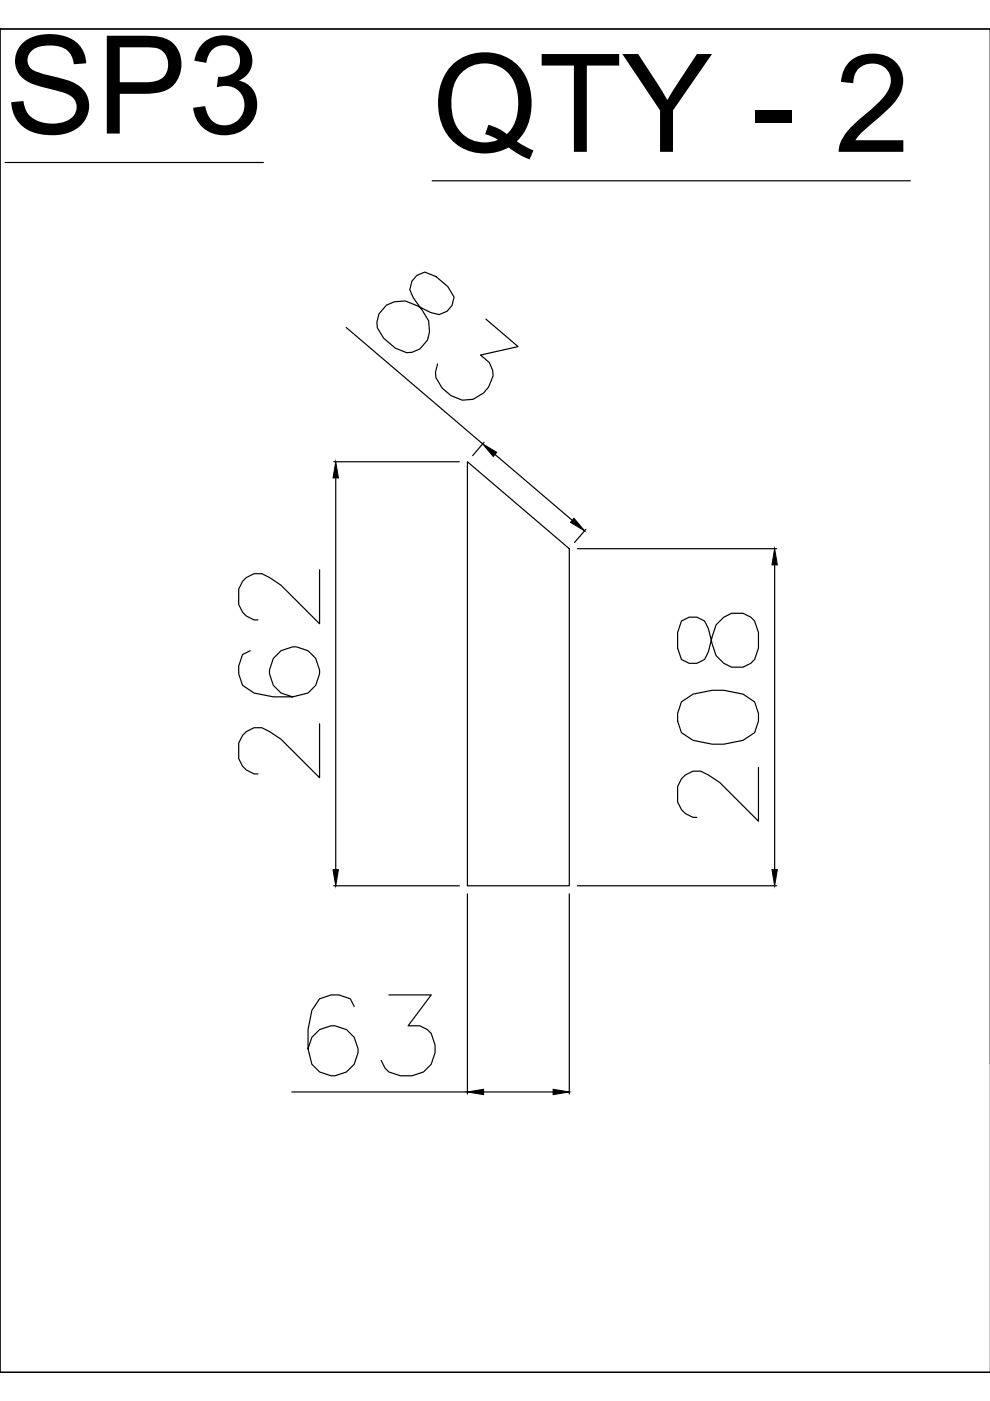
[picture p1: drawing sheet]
<svg xmlns="http://www.w3.org/2000/svg" width="210mm" height="297mm" viewBox="0 0 210 297" stroke-linecap="round" stroke-linejoin="round" font-family="sans-serif">
<defs><g id="words">
<g font-size="29">
<text x="1.1" y="28.3">SP3</text>
<text x="91.6" y="32.2">QTY - 2</text>
</g>
</g></defs>
<!-- layer: 0 -->
<g fill="none" stroke="#000" stroke-width=".25">
<path d="M0 6.1h.1M0 6.1h210h-210v284.9h210h-210zM1.1 34.5h54.7M91.6 38.3h101.4M73.4 69.4l28.9 24.7M81.9 64.7l1.7-.7 2.3-.2 2.4 1 3 1.5 1.8 .4 1.7-.7 1-1.2 .5-1.8-1.4-2.2-2.4-2.2-2.4-.9-1.7 .7-1.1 1.2-.4 1.8 .7 1.7 2 2.7a5.5 5.5 0 0 1-.6 8.2l-1.6 .7-1.2 .1-2.4-1-2.5-2.1-1.3-2.2-.1-1.2 .4-1.7zM103 67.7l6.8 5.8-7.9 1.8 1.8 1.6 .8 1.6 .1 1.2a6.2 6.2 0 0 1-6.6 5.1l-2.4-.9-1.8-1.6-1.4-2.2-.1-1.2 .5-1.7M70.7 97.9h26.7M99.1 97.9l21.6 18.4v71.5h-21.6zM102.6 93.8l-2.4 2.8M104.9 96.3l16.4 14M71.2 101.3v83.1"/>
<path d="M122.4 116.3h42.3M124.2 112.2l-2.4 2.8M164.2 119.8v64.6M53.1 138l-1.7 .8-.8 2.4v1.7l.8 2.4 2.5 1.6 4.1 .9h4l3.3-.9 1.6-1.6 .9-2.4v-.9l-.9-2.4-1.6-1.6-2.4-.9h-.9l-2.4 .9-1.6 1.6-.9 2.4v.9l.9 2.4 1.6 1.6 2.4 .9M67.8 120.8v11.4l-8.2-8.1-2.5-1.7a4.1 4.1 0 0 0-6.5 2.5v3.3a4.2 4.2 0 0 0 4.1 3.2M144.5 131.7l-.8 2.4v3.3l.8 2.4 1.6 .8h1.7l1.6-.8 .8-1.6 .8-3.3a5.5 5.5 0 0 1 6.5-4.9l1.7 .8 .8 .9 .8 2.4v3.3l-.8 2.4-.8 .8a5.1 5.1 0 0 1-7.4-1.6l-.8-2.4-.8-3.3-.8-1.6-1.6-.9h-1.7zM67.8 153.5v11.4l-8.2-8.2-2.5-1.6a4.1 4.1 0 0 0-6.5 2.5v3.2a4.2 4.2 0 0 0 4.1 3.3M144.5 148.8l2.4-1.6 4.1-.8h2.5l4 .8 2.5 1.6 .8 2.5v1.6l-.8 2.4-2.5 1.7-4 .8h-2.5l-4.1-.8-2.4-1.7-.8-2.4v-1.6zM160.8 162.7v11.4l-8.1-8.1-2.5-1.7a4.1 4.1 0 0 0-6.5 2.5v3.2a4.2 4.2 0 0 0 4.1 3.3M70.7 187.8h26.7M99.1 189.5v42.5M120.7 189.5v42.5"/>
<path d="M122.4 187.8h42.3M75.1 213.4l-.8-1.6-2.5-.9h-1.6l-2.4 .9-1.7 2.4-.8 4.1v4.1l.8 3.2a5.3 5.3 0 0 0 9 0l.8-2.4a5.3 5.3 0 0 0-4.9-5.7 5.3 5.3 0 0 0-5.7 4.9M82.4 210.9h9l-4.9 6.6h2.5l1.6 .8 .8 .8a6.2 6.2 0 0 1-1.6 8.2l-2.5 .8h-2.4l-2.5-.8-.8-.8-.8-1.7M61.9 231.5h37.2M102.5 231.5h14.8"/>
</g>
<path d="M102.3 94.1l3 1.8-.7 .9zM71.2 97.9l.6 3.4h-1.2zM121.7 109.9l2.2 2.6-2.9-1.7zM164.2 116.3l.6 3.5h-1.1zM70.6 184.4h1.2l-.6 3.4zM163.7 184.4h1.1l-.6 3.4zM99.1 231.5l3.4-.6v1.2zM117.3 230.9l3.4 .6-3.4 .6z" fill="#000" stroke="#000" stroke-width=".21"/>
<use href="#words"/>
</svg>
